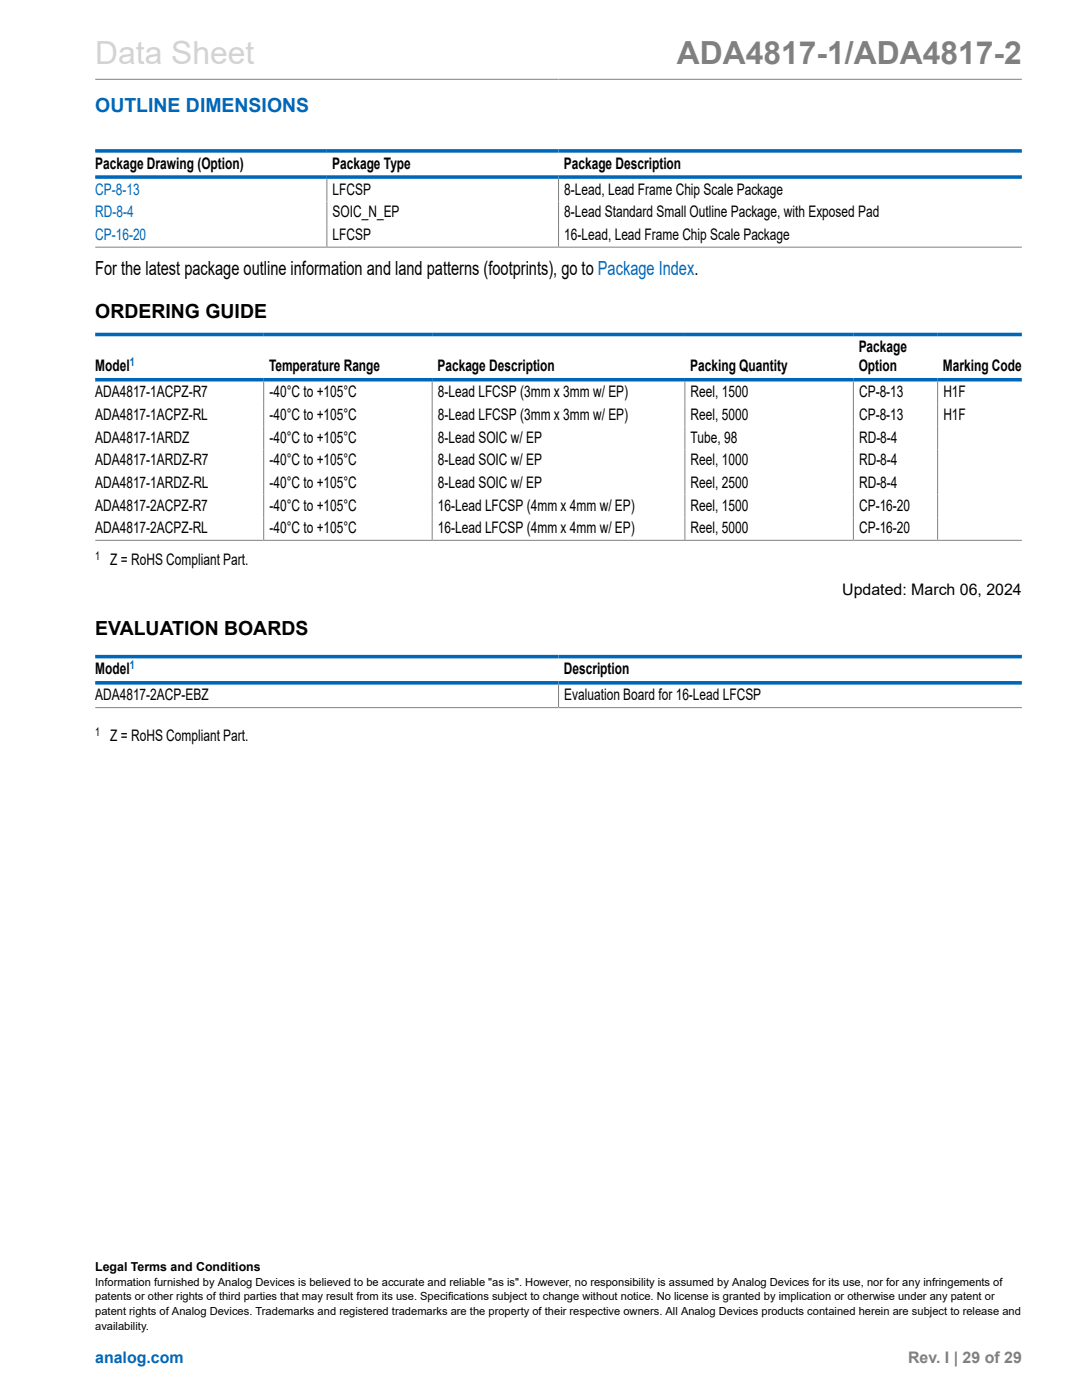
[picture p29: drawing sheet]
<svg xmlns="http://www.w3.org/2000/svg" width="216mm" height="279mm" viewBox="0 0 216 279" stroke-linecap="round" stroke-linejoin="round" font-family="sans-serif">
<defs><g id="words">
<text font-size="6.3" fill="#d3d3d3" x="19" y="12.7">Data Sheet</text>
<text font-size="6.3" fill="#808080" x="135.1" y="12.7">ADA4817-1/ADA4817-2</text>
<text font-size="3.9" fill="#0067b8" x="19" y="22.3">OUTLINE DIMENSIONS</text>
<g font-size="3.9">
<text x="19" y="54.9">For the latest package outline information and land patterns (footprints), go to Package Index.</text>
<text x="19" y="63.4">ORDERING GUIDE</text>
<text x="19" y="126.7">EVALUATION BOARDS</text>
</g>
<g font-size="3.2">
<text x="19" y="33.6">Package Drawing (Option)</text>
<text x="66.3" y="33.6">Package Type</text>
<text x="112.5" y="33.6">Package Description</text>
<text x="66.4" y="38.9">LFCSP</text>
<text x="112.6" y="38.9">8-Lead, Lead Frame Chip Scale Package</text>
<text x="66.4" y="43.4">SOIC_N_EP</text>
<text x="66.4" y="47.9">LFCSP</text>
<text x="112.6" y="43.4">8-Lead Standard Small Outline Package, with Exposed Pad</text>
<text x="112.6" y="47.9">16-Lead, Lead Frame Chip Scale Package</text>
<text x="171.3" y="70.3">Package</text>
<text x="19" y="74.1">Model</text>
<text x="53.7" y="74.1">Temperature Range</text>
<text x="87.3" y="74.1">Package Description</text>
<text x="137.7" y="74.1">Packing Quantity</text>
<text x="171.3" y="74.1">Option</text>
<text x="188.1" y="74.1">Marking Code</text>
<text x="19" y="79.3">ADA4817-1ACPZ-R7</text>
<text x="19" y="83.8">ADA4817-1ACPZ-RL</text>
<text x="53.8" y="79.3">-40°C to +105°C</text>
<text x="53.8" y="83.8">-40°C to +105°C</text>
<text x="87.4" y="79.3">8-Lead LFCSP (3mm x 3mm w/ EP)</text>
<text x="87.4" y="83.8">8-Lead LFCSP (3mm x 3mm w/ EP)</text>
<text x="137.8" y="79.3">Reel, 1500</text>
<text x="137.8" y="83.8">Reel, 5000</text>
<text x="171.4" y="79.3">CP-8-13</text>
<text x="171.4" y="83.8">CP-8-13</text>
<text x="188.2" y="79.3">H1F</text>
<text x="188.2" y="83.8">H1F</text>
<text x="19" y="88.3">ADA4817-1ARDZ</text>
<text x="53.8" y="88.3">-40°C to +105°C</text>
<text x="87.4" y="88.3">8-Lead SOIC w/ EP</text>
<text x="137.8" y="88.3">Tube, 98</text>
<text x="171.4" y="88.3">RD-8-4</text>
<text x="19" y="92.9">ADA4817-1ARDZ-R7</text>
<text x="53.8" y="92.9">-40°C to +105°C</text>
<text x="87.4" y="92.9">8-Lead SOIC w/ EP</text>
<text x="137.8" y="92.9">Reel, 1000</text>
<text x="171.4" y="92.9">RD-8-4</text>
<text x="19" y="97.4">ADA4817-1ARDZ-RL</text>
<text x="19" y="101.9">ADA4817-2ACPZ-R7</text>
<text x="53.8" y="97.4">-40°C to +105°C</text>
<text x="53.8" y="101.9">-40°C to +105°C</text>
<text x="87.4" y="97.4">8-Lead SOIC w/ EP</text>
<text x="87.4" y="101.9">16-Lead LFCSP (4mm x 4mm w/ EP)</text>
<text x="137.8" y="97.4">Reel, 2500</text>
<text x="137.8" y="101.9">Reel, 1500</text>
<text x="171.4" y="97.4">RD-8-4</text>
<text x="171.4" y="101.9">CP-16-20</text>
<text x="19" y="106.4">ADA4817-2ACPZ-RL</text>
<text x="53.8" y="106.4">-40°C to +105°C</text>
<text x="87.4" y="106.4">16-Lead LFCSP (4mm x 4mm w/ EP)</text>
<text x="137.8" y="106.4">Reel, 5000</text>
<text x="171.4" y="106.4">CP-16-20</text>
<text x="22" y="112.8">Z = RoHS Compliant Part.</text>
<text x="168.1" y="118.7">Updated: March 06, 2024</text>
<text x="19" y="134.6">Model</text>
<text x="112.5" y="134.6">Description</text>
<text x="19" y="139.8">ADA4817-2ACP-EBZ</text>
<text x="112.6" y="139.8">Evaluation Board for 16-Lead LFCSP</text>
<text x="22" y="147.9">Z = RoHS Compliant Part.</text>
</g>
<g font-size="3.2" fill="#0067b8">
<text x="19" y="38.9">CP-8-13</text>
<text x="19" y="43.4">RD-8-4</text>
<text x="19" y="47.9">CP-16-20</text>
<text x="19" y="272">analog.com</text>
</g>
<text font-size="3.2" fill="#808080" x="181.2" y="272">Rev. I | 29 of 29</text>
<text font-size="2.5" x="19" y="253.6">Legal Terms and Conditions</text>
<g font-size="2.4" fill="#0067b8">
<text x="25.9" y="73">1</text>
<text x="25.9" y="133.5">1</text>
</g>
<g font-size="2.4">
<text x="19" y="111.7">1</text>
<text x="19" y="146.9">1</text>
</g>
<g font-size="2.2">
<text x="19" y="256.6">Information furnished by Analog Devices is believed to be accurate and reliable &quot;as is&quot;. However, no responsibility is assumed by Analog Devices for its use, nor for any infringements of</text>
<text x="19" y="262.5">patent rights of Analog Devices. Trademarks and registered trademarks are the property of their respective owners. All Analog Devices products contained herein are subject to release and</text>
<text x="19" y="259.5">patents or other rights of third parties that may result from its use. Specifications subject to change without notice. No license is granted by implication or otherwise under any patent or</text>
<text x="19" y="265.4">availability.</text>
</g>
</g></defs>
<path d="M19 15.8h184.9M65.2 35.7v13.5M111.5 35.7v13.5M19 49.3h184.9M52.6 76.1v31.6M86.2 76.1v31.6M136.7 76.1v31.6M170.3 76.1v31.6M187.1 76.1v31.6M19 107.8h184.9M111.4 136.6v4.5M19 141.2h184.9" fill="none" stroke="#808080" stroke-width=".2"/>
<path d="M19 30.1h184.9M19 35.3h184.9M19 66.8h184.9M19 75.8h184.9M19 131h184.9M19 136.3h184.9" fill="none" stroke="#0067b8" stroke-width=".71"/>
<use href="#words"/>
</svg>
